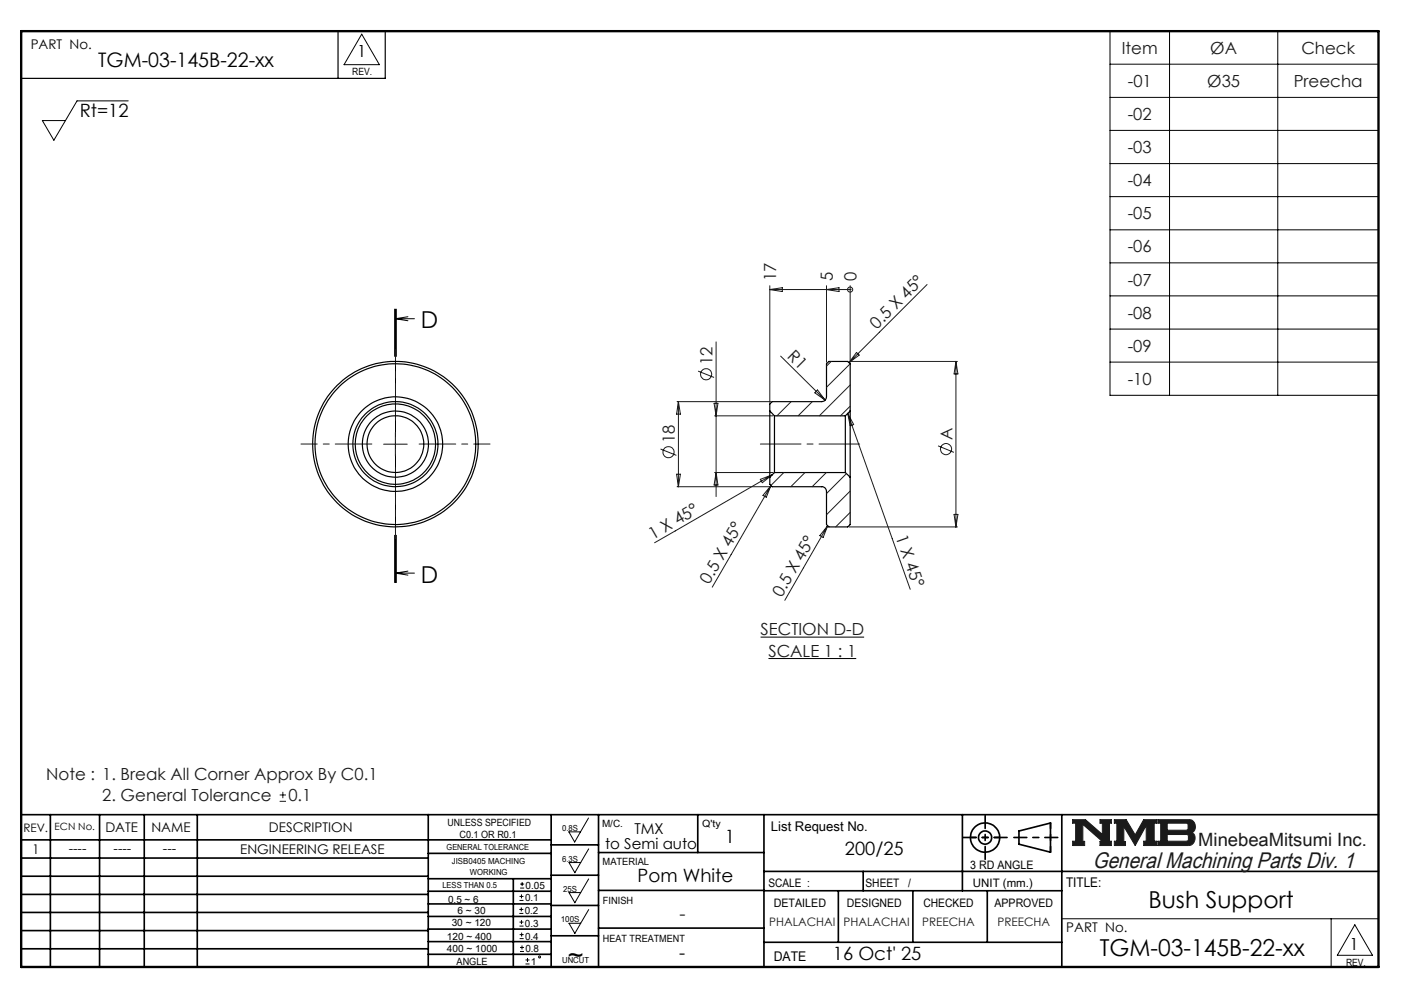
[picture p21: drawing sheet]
<svg xmlns="http://www.w3.org/2000/svg" width="297mm" height="210mm" viewBox="0 0 297 210" stroke-linecap="round" stroke-linejoin="round" font-family="sans-serif">
<defs><g id="words">
<g font-size="4.9">
<text x="89" y="69.3">D</text>
<text x="89" y="123.4">D</text>
<text x="242.9" y="192">Bush Support</text>
<text x="120.1" y="203.7">~</text>
<text x="232.7" y="202.1">TGM-03-145B-22-xx</text>
</g>
<text font-size="4.7" fill="#191924" x="231.2" y="183.6">General Machining Parts Div. 1</text>
<text font-size="4.2" x="20.8" y="14.3">TGM-03-145B-22-xx</text>
<g font-size="3.9">
<text x="16.9" y="24.6">Rt=12</text>
<text x="153.3" y="178.4">1</text>
<text x="178.7" y="180.8">200/25</text>
<text x="134.9" y="186.6">Pom White</text>
<text x="143.7" y="202.9">-</text>
<text x="176.2" y="203.1">16 Oct' 25</text>
</g>
<g font-size="3.9" fill="#191924">
<text x="253.5" y="178.9">MinebeaMitsumi Inc.</text>
<text x="143.7" y="194.7">-</text>
</g>
<g font-size="3.5" fill="#191924">
<text x="237.3" y="11.4">Item</text>
<text x="256" y="11.4">ØA</text>
<text x="275.3" y="11.4">Check</text>
<text x="238.6" y="18.4">-01</text>
<text x="255.4" y="18.4">Ø35</text>
<text x="273.7" y="18.4">Preecha</text>
<text x="238.6" y="25.4">-02</text>
<text x="238.6" y="32.4">-03</text>
<text x="238.6" y="39.4">-04</text>
<text x="238.6" y="46.4">-05</text>
<text x="238.6" y="53.4">-06</text>
<text x="164.2" y="59.4" transform="rotate(-90 164.2 59.4)">17</text>
<text x="176.2" y="59.4" transform="rotate(-90 176.2 59.4)">5</text>
<text x="181.2" y="59.4" transform="rotate(-90 181.2 59.4)">0</text>
<text x="238.6" y="60.4">-07</text>
<text x="185.5" y="69.7" transform="rotate(-45 185.5 69.7)">0.5 X 45°</text>
<text x="238.6" y="67.4">-08</text>
<text x="150.7" y="77.2" transform="rotate(-90 150.7 77.2)">12</text>
<text x="166.4" y="75.4" transform="rotate(45 166.4 75.4)">R1</text>
<text x="238.6" y="74.4">-09</text>
<text x="238.6" y="81.4">-10</text>
<text x="142.8" y="93.7" transform="rotate(-90 142.8 93.7)">18</text>
<text x="201.5" y="93" transform="rotate(-90 201.5 93)">A</text>
<text x="189.5" y="113.6" transform="rotate(70 189.5 113.6)">1 X 45°</text>
<text x="138.1" y="114.1" transform="rotate(-30 138.1 114.1)">1 X 45°</text>
<text x="150" y="123.8" transform="rotate(-60 150 123.8)">0.5 X 45°</text>
<text x="165.4" y="126.6" transform="rotate(-60 165.4 126.6)">0.5 X 45°</text>
<text x="160.9" y="134.4">SECTION D-D</text>
<text x="162.6" y="138.9">SCALE 1 : 1</text>
<text x="9.8" y="164.9">Note : 1. Break All Corner Approx By C0.1</text>
<text x="21.6" y="169.4">2. General Tolerance</text>
<text x="61" y="169.4">0.1</text>
</g>
<g font-size="3.5">
<text x="75.6" y="12.1">1</text>
<text x="285.5" y="200.9">1</text>
</g>
<g font-size="3.2">
<text x="128" y="179.5">to Semi auto</text>
<text x="134.2" y="176.3">TMX</text>
</g>
<g font-size="2.8">
<text x="6.5" y="10.4">PART No.</text>
<text x="22.3" y="175.9">DATE</text>
<text x="32" y="175.9">NAME</text>
<text x="56.9" y="175.9">DESCRIPTION</text>
<text x="163.1" y="175.7">List Request No.</text>
<text x="6.8" y="180.6">1</text>
<text x="14.5" y="180.3">----</text>
<text x="24" y="180.3">----</text>
<text x="34.5" y="180.3">---</text>
<text x="50.8" y="180.7">ENGINEERING RELEASE</text>
<text x="225.5" y="187.6">TITLE:</text>
<text x="225.6" y="197.2">PART No.</text>
<text x="163.7" y="203.2">DATE</text>
</g>
<g font-size="2.5">
<text x="4.9" y="175.9">REV.</text>
<text x="205.2" y="183.8">3 RD ANGLE</text>
<text x="162.5" y="187.5">SCALE :</text>
<text x="163.7" y="191.7">DETAILED</text>
<text x="179.2" y="191.9">DESIGNED</text>
<text x="183.1" y="187.5">SHEET</text>
<text x="192.1" y="187.5">/</text>
<text x="195.3" y="191.9">CHECKED</text>
<text x="205.8" y="187.5">UNIT (mm.)</text>
<text x="210.4" y="191.9">APPROVED</text>
</g>
<g font-size="2.5" fill="#191924">
<text x="162.7" y="195.9">PHALACHAI PHALACHAI</text>
<text x="195.1" y="195.9">PREECHA</text>
<text x="211" y="195.9">PREECHA</text>
</g>
<g font-size="2.1">
<text x="74.5" y="16">REV.</text>
<text x="11.6" y="175.6">ECN No.</text>
<text x="94.7" y="174.7">UNLESS SPECIFIED</text>
<text x="97.2" y="177.3">C0.1 OR R0.1</text>
<text x="127.3" y="174.9">M/C.</text>
<text x="148.6" y="175">Q'ty</text>
<text x="127.5" y="183">MATERIAL</text>
<text x="94.8" y="191">0.5 ~ 6</text>
<text x="111.1" y="190.6">0.1</text>
<text x="111.2" y="188">0.05</text>
<text x="127.6" y="191.1">FINISH</text>
<text x="95.6" y="195.9">30 ~ 120</text>
<text x="96.8" y="193.3">6 ~ 30</text>
<text x="111" y="193.4">0.2</text>
<text x="111.1" y="196.1">0.3</text>
<text x="94.5" y="198.8">120 ~ 400</text>
<text x="94.5" y="201.3">400 ~ 1000</text>
<text x="111.1" y="198.7">0.4</text>
<text x="111.2" y="201.4">0.8</text>
<text x="127.6" y="199.2">HEAT TREATMENT</text>
<text x="96.6" y="204.1">ANGLE</text>
<text x="112.3" y="204.1">1</text>
<text x="284.7" y="204.3">REV.</text>
</g>
<g font-size="1.8">
<text x="94.5" y="179.8">GENERAL TOLERANCE</text>
<text x="118.9" y="175.7">0.8S</text>
<text x="95.6" y="182.8">JISB0405 MACHING</text>
<text x="99.4" y="185.1">WORKING</text>
<text x="118.9" y="182.2">6.3S</text>
<text x="93.6" y="187.8">LESS THAN 0.5</text>
<text x="119.1" y="188.6">25S</text>
<text x="118.6" y="195.1">100S</text>
<text x="118.9" y="203.6">UNCUT</text>
</g>
</g></defs>
<g fill="none" stroke="#000" stroke-width=".35">
<path d="M4.5 172.3h287.1M4.5 177.6h112.1M10.7 172.3v32.2M21.1 172.3v32.2M30.5 172.3v32.2M41.7 172.3v32.2M90.6 172.3v32.2M116.6 172.3v32.2M116.6 178.7h10M126.6 172.3v32.2M147.6 172.3v8M161.6 172.3v32.2"/>
<path d="M203.6 172.3v16.1M215.5 175.7l6.7-1.6v6.1l-6.7-1.7zM224.6 172.3v32.2M4.5 185.3h86.1M4.5 181.5h86.1M4.5 189.2h86.1M4.5 193h86.1M4.5 196.8h86.1M90.6 199.1h26M90.6 193.8h26M90.6 188.5h26M90.6 191.2h26"/>
<path d="M90.6 180.5h26M90.6 185.8h26M90.6 196.5h26M108.6 185.8v18.5M116.6 185.1h10M116.6 191.5h10M116.6 197.9h10M126.6 196.3h35M126.6 188.3h35M126.6 180.3h35M161.6 184.3h130M161.6 199.3h63"/>
<path d="M161.6 188.4h63M177.3 188.4v10.9M182.6 184.3v4.1M193.1 188.4v10.9M208.8 188.4v10.9M4.5 200.7h86.1M90.6 201.8h26"/>
<circle cx="208.4" cy="177.1" r="3.1"/>
<circle cx="208.4" cy="177.1" r="1.4"/>
</g>
<path d="M226.9 173.3h2.7l3.6 3.2v-2.4h-.5v-.8h2.4v.8h-.4v3.8h.4v.9h-2.4v-.9h.5l-4.1-3.6v3.6h.3v.9h-2.5v-.9h.6v-3.8h-.6zM235.7 173.3h2.5l1.9 3.3 1.8-3.3h2.8v.8h-.5v3.8h.5v.9h-2.8v-.9h.6v-3.3l-2.4 4.2-2.4-4v3.2h.4v.8h-2.4v-.9h.6v-3.8h-.6zM244.9 173.3h6.6a1.48 1.48 0 0 1 1.3 1.2 1.48 1.48 0 0 1-.7 1.6 1.48 1.48 0 0 1 .7 1.6 1.48 1.48 0 0 1-1.4 1.1h-6.5v-.9h.6v-3.8h-.6zM246.9 174.1h4.1l.3 .2v1l-.3 .3h-4.1zM246.9 176.5h4.2l.3 .3v.8l-.4 .3h-4.1z" fill="none" stroke="#191924" stroke-width=".21"/>
<path d="M76.5 7.2l3.8 6.5h-7.5zM120.3 175.9h2.5l-1.2 2.2zM124.5 173l-1.7 2.9M124.5 179.5l-1.7 2.9M120.4 182.4h2.4l-1.2 2.2zM120.4 188.8h2.4l-1.2 2.1zM120.4 195.3h2.4l-1.2 2.1zM124.5 185.9l-1.7 2.9M124.5 192.4l-1.7 2.9M224.6 194.3h67M281.6 194.3v10.2M286.6 195.6l3.7 6.4h-7.4z" fill="none" stroke="#000" stroke-width=".21"/>
<path d="M4.5 6.6h287.1" fill="none" stroke="#000" stroke-width=".21" stroke-dasharray="6.3 1.3 1.3 1.3" stroke-dashoffset="1.9"/>
<path d="M71.5 6.6v10M81.5 6.6v10h-77" fill="none" stroke="#000" stroke-width=".25"/>
<path d="M205.3 177.1h6.2M222.2 174v6.2" fill="none" stroke="#000" stroke-width=".35" stroke-dasharray="15.2 1.3 1.3 1.3" stroke-dashoffset="14.1"/>
<path d="M203.8 177.1h9.2M208.4 172.5v9.2M214.5 177.1h9.3" fill="none" stroke="#000" stroke-width=".35" stroke-dasharray="15.2 1.3 1.3 1.3" stroke-dashoffset="12.5"/>
<path d="M4.5 6.6h287.1v197.9h-287.1z" fill="none" stroke="#000" stroke-width=".5"/>
<path d="M226.9 173.3v.8h.6v3.8h-.6v.9h2.5v-.9h-.3v-3.6l4.1 3.6h-.5v.9h2.4v-.9h-.4v-3.8h.4v-.8h-2.4v.8h.5v2.4l-3.6-3.2zM235.7 173.3v.8h.6v3.8h-.6v.9h2.4v-.8h-.4v-3.2l2.4 4 2.4-4.2v3.3h-.6v.9h2.8v-.9h-.5v-3.8h.5v-.8h-2.8l-1.8 3.3-1.9-3.3zM246.9 176.5h4.2l.3 .2v1l-.3 .2h-4.2zM244.9 173.3v.8h.6v3.8h-.6v.9h6.9l.7-.5 .3-.9-.1-.7-.6-.6a1.48 1.48 0 0 0 .7-1.6 1.48 1.48 0 0 0-1.3-1.2zM246.9 174.1h4.1l.3 .2v1.1l-.2 .2h-4.2z" fill-rule="evenodd" fill="#191924"/>
<g fill="none" stroke="#191924" stroke-width=".21">
<path d="M147.7 78.5l3.4 1.3M151.5 72.3v32.7M162.8 61.2h17M162.8 60.4v24.7M162.8 61.2l2.7-.4v.9zM165.1 75.3l9.5 9.3M174.8 60.4v16.2M174.8 61.2l2.7-.4v.9zM175.8 76.4l-1 1M179.6 76.4h22.9M179.8 61.2h.1M179.8 60.4v16.2"/>
<path d="M179.8 76.9l-5 5M181.2 74.5l.6 .6-2.2 1.6zM196.1 60.2l-16.5 16.5M202.2 76.4v35M202.2 76.4l.4 2.7h-.8zM81.1 93.9h5M83.6 91.4v5M139.7 95l3.4 1.3M143.2 84.9h19.8M143.5 84.9v18M143.5 84.9l.4 2.7h-.8zM151.1 85.3h.8l-.4 2.6z"/>
<path d="M151.2 99.9h12.3M151.2 87.9h12.3M151.5 99.9l.4 2.7h-.8zM165.8 99.9l-2.7 2.7M167.4 84.9l-3 3M170.3 99.9l-3 3M171.8 84.9l-3 3M172.9 82.5l1.7 2.1-2.2-1.5zM174.8 99.9l-3 3M179.3 87.4l1.3 2.4-.8 .3zM179.3 87.4l13.2 37.2M179.8 85.9l-2 2"/>
<path d="M179.8 81.4l-6.5 6.5M198.4 94.3l3.4 1.4M143.1 100.3h.8l-.4 2.6zM143.2 102.9h19.8M160.8 101.4l2.5-1-2 1.7zM163.1 102.7l-1 2.5-.7-.4zM163.1 102.7l-12.4 21.5M163.3 100.4l-24.8 14.4M175.1 111.2l-1 2.5-.7-.4zM175.1 111.2l-9.1 15.8M179.1 100.1l-4.3 4.3M179.6 111.4h22.9"/>
<path d="M179.8 103.8l-5 5.1M179.8 108.4l-3 3M201.8 108.8h.8l-.4 2.6zM59.2 169.5h1.3M59.2 168.1h1.3M59.8 167.5v1.3"/>
<circle cx="149.4" cy="79.1" r="1.18"/>
<circle cx="179.8" cy="61.2" r=".54"/>
<circle cx="141.4" cy="95.6" r="1.18"/>
<circle cx="200.1" cy="95" r="1.18"/>
</g>
<g fill="none" stroke="#000" stroke-width=".21">
<path d="M234.8 6.6h56.8v77h-56.8zM234.8 13.6h56.8M247.4 6.6v77M270.3 6.6v77M27.1 21.3h-10.8l-4.9 8.4-2.4-4.2h4.9M234.8 20.6h56.8M234.8 27.6h56.8M234.8 34.6h56.8M234.8 41.6h56.8M234.8 48.6h56.8M234.8 55.6h56.8M83.5 65.4v10"/>
<path d="M83.6 67.4h4.1M83.6 67.4l2.7 .4M83.7 65.4v10M83.8 65.4v10M86.3 67l-2.7 .4M234.8 62.6h56.8M234.8 69.6h56.8M234.8 76.6h56.8M83.5 113.2v10M83.7 113.2v10M83.8 113.2v10zM83.6 121.2h4.1"/>
<path d="M83.6 121.2l2.7 .4M86.3 120.8l-2.7 .4M160.9 134.7h21.9M162.6 139.3h18.5M109.9 193.2h.8M109.9 192.3h.8M109.9 195.9h.8M109.9 195h.8M109.9 190.4h.8M109.9 189.6h.8M109.9 198.5h.9M109.9 197.7h.9"/>
<path d="M110 187.8h.9M110 187h.9M110.3 191.9v.8M110.3 189.2v.8M110.3 194.6v.8M110.3 197.2v.9M110.4 199.9v.9M110.5 186.5v.9M110 201.2h.8M110 200.4h.8M111.2 203.9h.8M111.2 203h.8"/>
<path d="M111.6 202.6v.8"/>
<circle cx="114.1" cy="202.4" r=".21"/>
</g>
<path d="M83.7 65.4v57.8" fill="none" stroke="#000" stroke-width=".21" stroke-dasharray="6.3 1.3 1.3 1.3" stroke-dashoffset="-.3"/>
<path d="M160.8 93.9h21" fill="none" stroke="#191924" stroke-width=".21" stroke-dasharray="15.2 1.3 1.3 1.3" stroke-dashoffset="6.6"/>
<path d="M78.7 93.9h-15M83.7 88.9v-15M83.7 98.9v15M88.7 93.9h15" fill="none" stroke="#191924" stroke-width=".21" stroke-dasharray="15.2 1.3 1.3 1.3" stroke-dashoffset="7.5"/>
<g fill="none" stroke="#000" stroke-width=".25">
<path d="M162.8 86.9v-1.5l.5-.5h10.5a1.02 1.02 0 0 0 1-1v-7l.5-.5h4l.5 .5v10M162.8 86.9v14M162.8 86.9l1 1M163.8 87.9v12M163.8 99.9h15M163.8 87.9h15M163.8 99.9l-1 1M178.8 87.9v12M178.8 99.9l1 1M179.8 86.9v14M179.8 86.9l-1 1M162.8 100.9v1.5l.5 .5h10.5a.95 .95 0 0 1 1 1v7l.5 .5h4l.5-.5v-10"/>
<circle cx="83.6" cy="93.9" r="10"/>
<circle cx="83.6" cy="93.9" r="17.5"/>
<circle cx="83.6" cy="93.9" r="9"/>
<circle cx="83.6" cy="93.9" r="6"/>
<circle cx="83.6" cy="93.9" r="7"/>
<circle cx="83.6" cy="93.9" r="17"/>
<circle cx="83.7" cy="93.9" r="8.5"/>
</g>
<use href="#words"/>
</svg>
